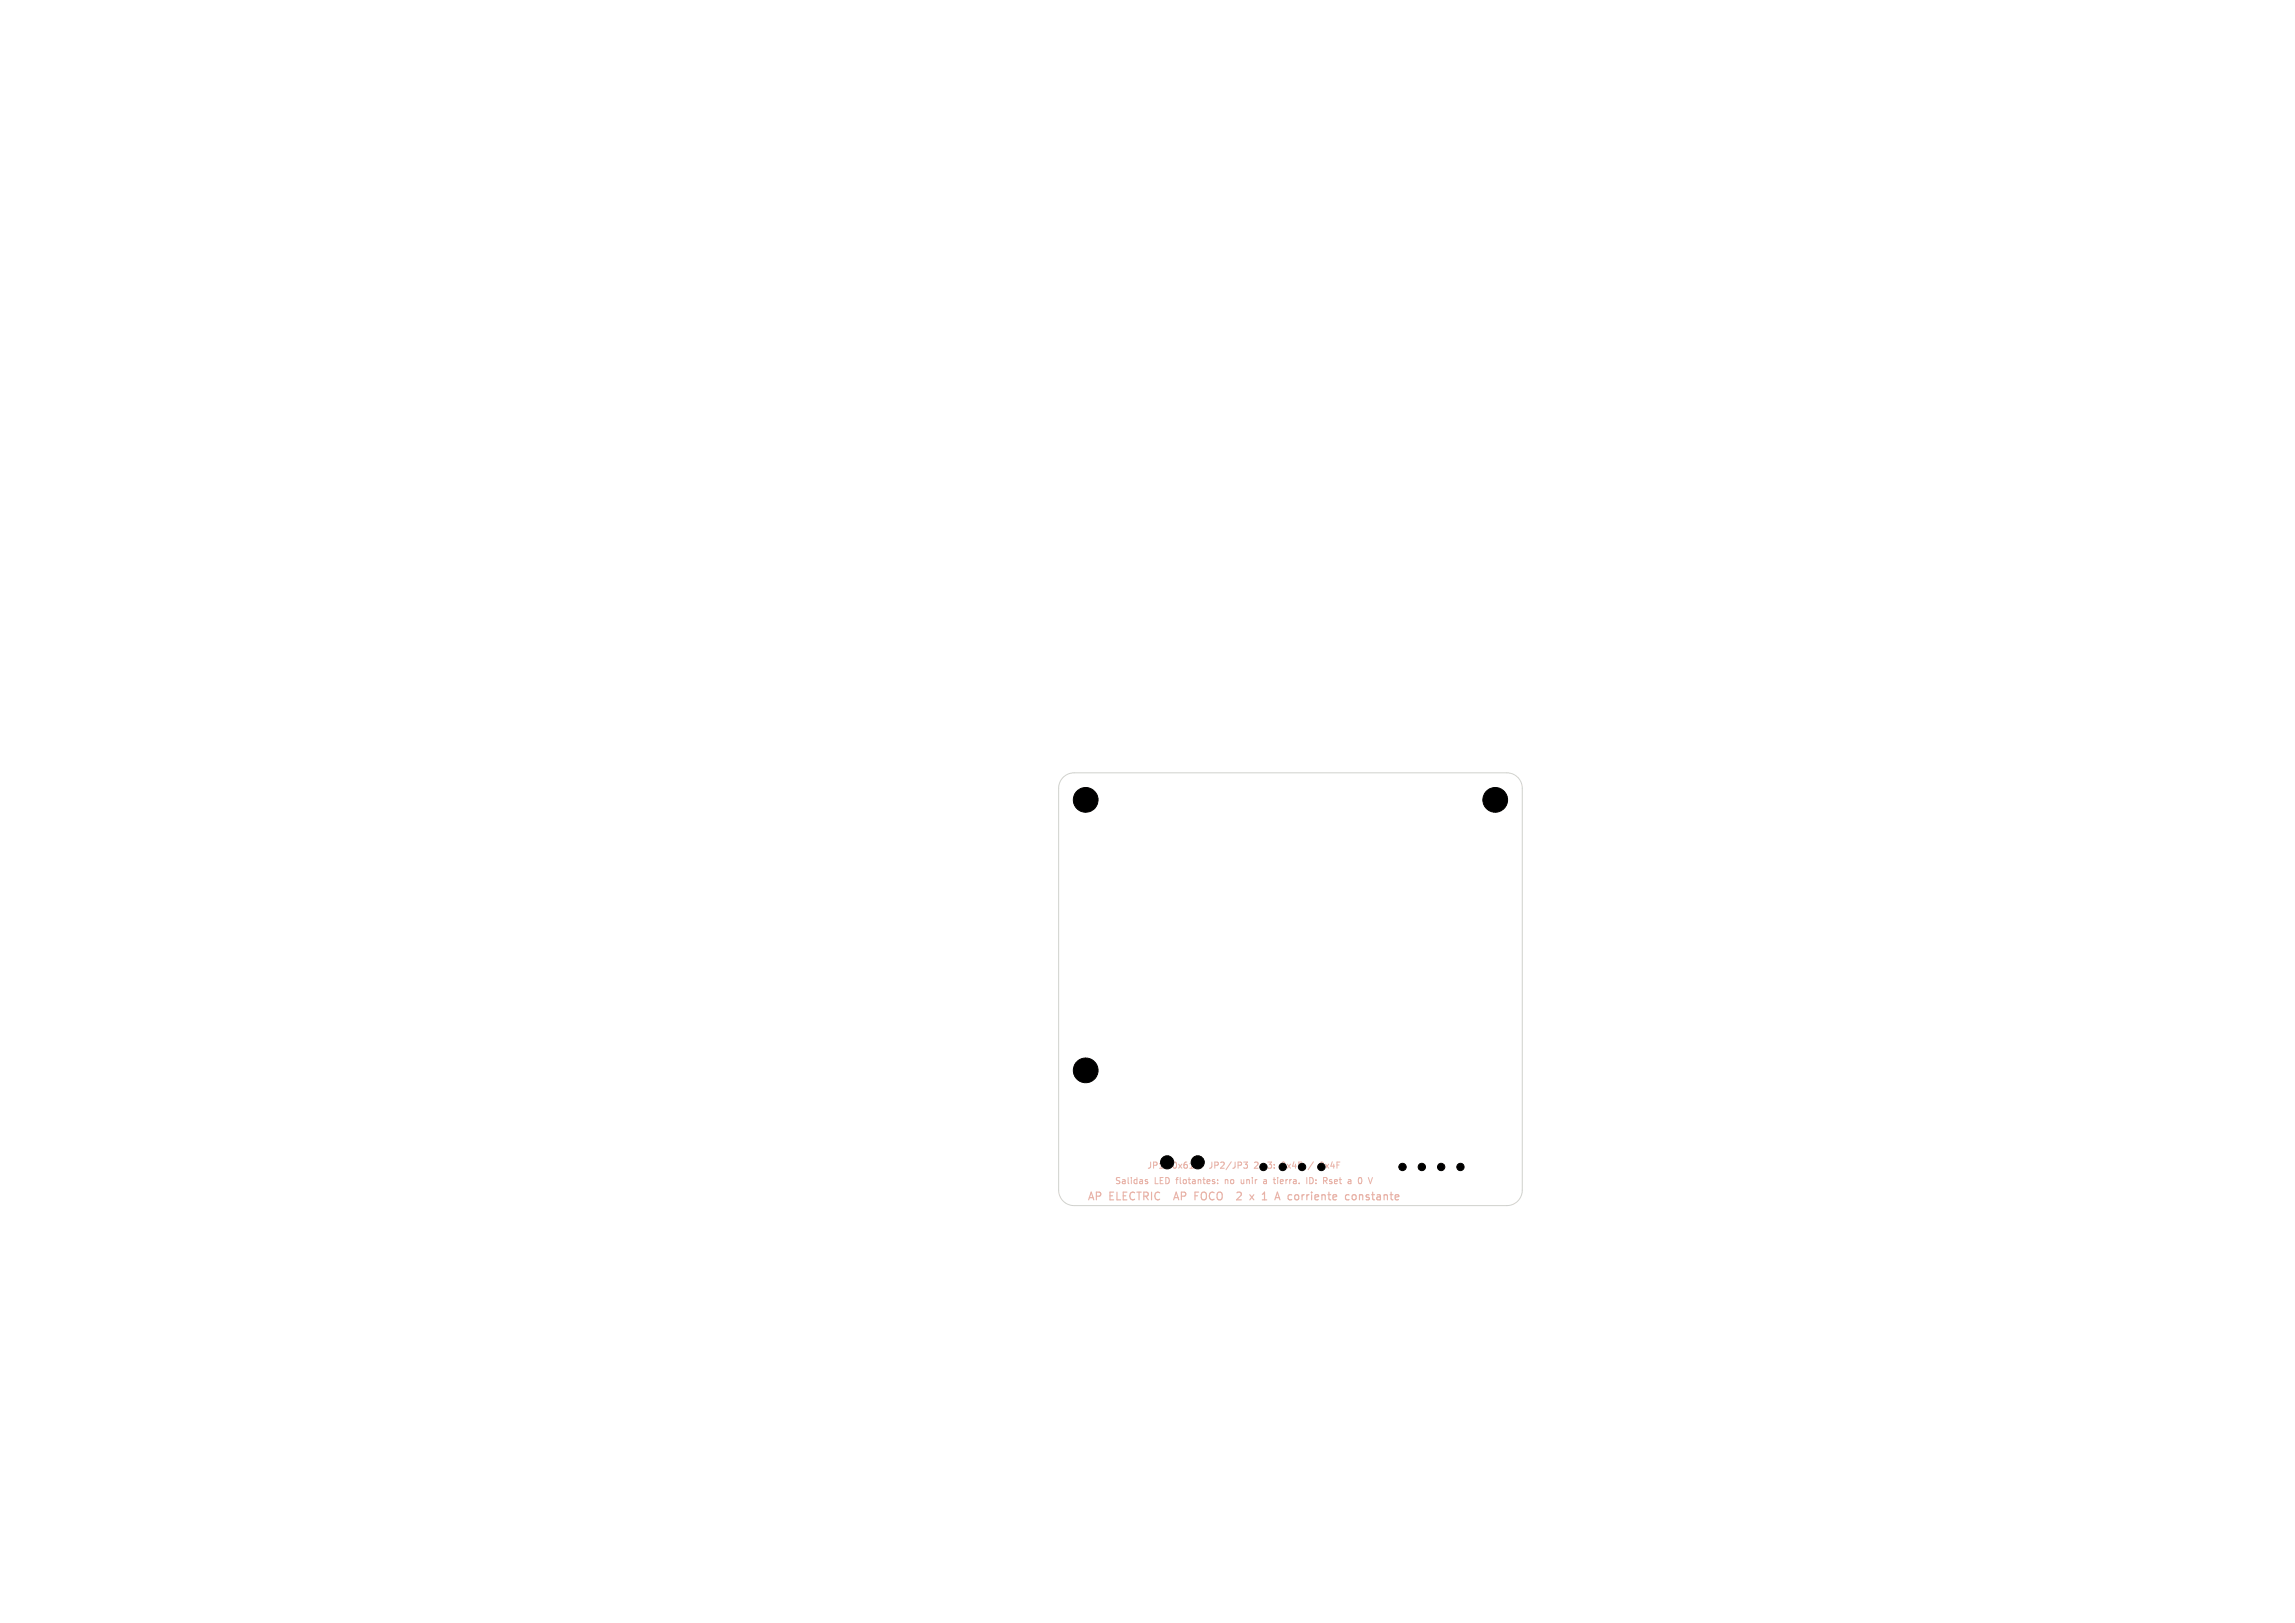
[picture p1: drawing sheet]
<svg xmlns="http://www.w3.org/2000/svg" width="297mm" height="210mm" viewBox="0 0 297 210" stroke-linecap="round" stroke-linejoin="round" font-family="sans-serif">
<defs><g id="words">
<g font-size="1.4" fill="#e8b2a7">
<text x="140.7" y="155.5">AP</text>
<text x="143.5" y="155.5">ELECTRIC</text>
<text x="152.4" y="155.5">AP</text>
<text x="155.3" y="155.5">FOCO</text>
<text x="161.3" y="155.5">2</text>
<text x="163.2" y="155.5">x</text>
<text x="165" y="155.5">1</text>
<text x="167" y="155.5">A corriente</text>
<text x="176.6" y="155.5">constante</text>
</g>
<g font-size="1.1" fill="#e8b2a7">
<text x="144.2" y="153.4">Salidas</text>
<text x="148.4" y="151.4">JP1:</text>
<text x="149.4" y="153.4">LED</text>
<text x="151.7" y="151.4">0x61</text>
<text x="152.4" y="153.4">flotantes:</text>
<text x="157.1" y="151.4">JP2/JP3</text>
<text x="158.9" y="153.4">no</text>
<text x="161.1" y="153.4">unir</text>
<text x="164.3" y="153.4">a</text>
<text x="165.8" y="153.4">tierra.</text>
<text x="170.2" y="153.4">ID:</text>
<text x="170.5" y="151.4">/</text>
<text x="172.2" y="151.4">0x4F</text>
<text x="172.6" y="153.4">Rset</text>
<text x="176" y="153.4">a</text>
<text x="177.5" y="153.4">0</text>
</g>
<g font-size="1.1">
<text x="163.1" y="151.4">2-3:</text>
<text x="166.8" y="151.4">0x4E</text>
</g>
</g></defs>
<g fill="none" stroke="#e8b2a7" stroke-width=".13">
<path d="M148.2 152.8l.3 .2-.1 .2-.2-.1M148.5 152.7l-.2-.1-.1 .1M154 151.2h.4M156.8 151l-.3 .2M157.2 152.9v.2M157.6 153.1v.1M157.6 152.7h.1M160.6 152.6v.4l.2 .2M162.4 150.4h.1h.3M162.8 150.7l-.5 .5h.5M163.6 152.7h.3v.5M163.9 152.8l-.4 .2 .1 .2 .3-.1"/>
<path d="M164.9 152.4v.6M165.3 152.4h.1M165.3 152.6v.6M165.9 150.4h.1a.43 .43 0 0 1 .3 .4 .43 .43 0 0 1-.3 .4l-.1-.3zM169.1 152.4v.8M170 152.7l-.2-.3h-.3v.8l.3-.1 .2-.3M170 150.3l-.7 1.1M171.2 150.4l.1 .3-.1 .4M171.5 150.6l.5 .6M172 150.6l-.5 .6M172 153.1h.4M172.4 152.7l-.2-.1-.2 .1 .1 .2h.3"/>
<path d="M175.9 152.4h.2M177.1 152.4l.2 .8"/>
</g>
<path d="M152.2 154.3l-.3 1M154.6 154.7h.4M154.6 154.3h.5M160.1 154.4l.4-.1 .1 .1v.1l-.6 .8h.6M163.5 154.4l.1-.1v1M175 154.7l.2-.1 .3 .1v.4l-.1 .1-.2 .1-.2-.1zM175.9 154.6v.7M176.2 154.6l-.3 .1" fill="none" stroke="#e8b2a7" stroke-width=".15"/>
<path d="M137.6 100.6a2 2 0 0 1 1.4-.6h56a2 2 0 0 1 2 2v52a2 2 0 0 1-2 2h-56a2 2 0 0 1-2-2v-52a2 2 0 0 1 .6-1.4z" fill="none" stroke="#d0d2cd" stroke-width=".13"/>
<g fill="#000" stroke="#000" stroke-width=".13">
<circle cx="140.5" cy="103.5" r="1.6"/>
<circle cx="193.5" cy="103.5" r="1.6"/>
<circle cx="140.5" cy="138.5" r="1.6"/>
<circle cx="151" cy="150.4" r=".85"/>
<circle cx="155" cy="150.4" r=".85"/>
<circle cx="166" cy="151" r=".47"/>
<circle cx="171" cy="151" r=".47"/>
<circle cx="181.5" cy="151" r=".47"/>
<circle cx="184" cy="151" r=".47"/>
<circle cx="186.5" cy="151" r=".47"/>
<circle cx="189" cy="151" r=".47"/>
</g>
<use href="#words"/>
</svg>
